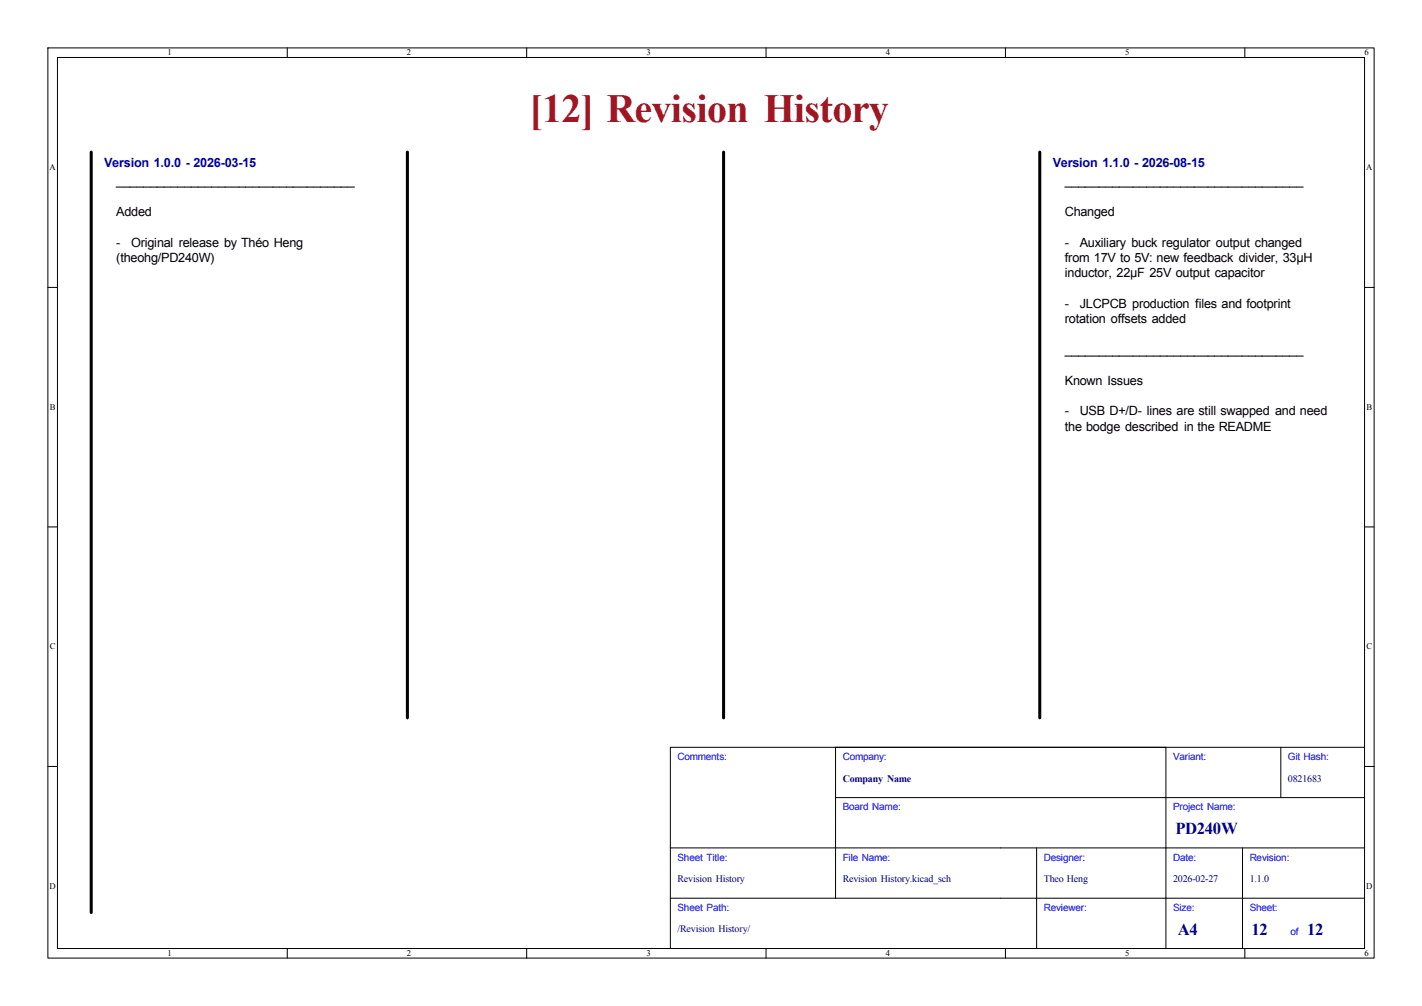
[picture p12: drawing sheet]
<svg xmlns="http://www.w3.org/2000/svg" width="297mm" height="210mm" viewBox="0 0 297 210" stroke-linecap="round" stroke-linejoin="round" font-family="sans-serif">
<defs><g id="words">
<text font-size="8.4" fill="#a21622" x="110.6" y="25.5">[12] Revision History</text>
<g font-size="3.5" fill="#00007f">
<text x="245.5" y="174.1">PD240W</text>
<text x="246" y="195.1">A4</text>
<text x="261.4" y="195.1">12</text>
<text x="273" y="195.1">12</text>
</g>
<g font-size="2.7" fill="#0000c2">
<text x="21.7" y="34.9">Version 1.0.0 - 2026-03-15</text>
<text x="219.9" y="34.9">Version 1.1.0 - 2026-08-15</text>
</g>
<g font-size="2.7">
<text x="24.3" y="38.7">___________________________________</text>
<text x="222.4" y="38.7">___________________________________</text>
<text x="24.3" y="45.1">Added</text>
<text x="222.4" y="45.1">Changed</text>
<text x="24.3" y="51.5">-</text>
<text x="27.4" y="51.5">Original release by Théo Heng</text>
<text x="222.4" y="51.5">-</text>
<text x="225.5" y="51.5">Auxiliary buck regulator output changed</text>
<text x="24.3" y="54.7">(theohg/PD240W)</text>
<text x="222.4" y="54.7">from 17V to 5V: new feedback divider, 33µH</text>
<text x="222.4" y="57.9">inductor, 22µF 25V output capacitor</text>
<text x="222.4" y="64.3">-</text>
<text x="225.5" y="64.3">JLCPCB production files and footprint</text>
<text x="222.4" y="67.5">rotation offsets added</text>
<text x="222.4" y="73.9">___________________________________</text>
<text x="222.4" y="80.3">Known Issues</text>
<text x="222.4" y="86.7">-</text>
<text x="222.4" y="89.9">the bodge described in the README</text>
<text x="225.5" y="86.7">USB D+/D- lines are still swapped and need</text>
</g>
<g font-size="2.1" fill="#00f">
<text x="141.5" y="158.7">Comments:</text>
<text x="176" y="158.7">Company:</text>
<text x="245" y="158.7">Variant:</text>
<text x="269" y="158.7">Git Hash:</text>
<text x="176" y="169.2">Board Name:</text>
<text x="245" y="169.2">Project Name:</text>
<text x="141.5" y="179.7">Sheet Title:</text>
<text x="176" y="179.7">File Name:</text>
<text x="218" y="179.7">Designer:</text>
<text x="245" y="179.7">Date:</text>
<text x="261" y="179.7">Revision:</text>
<text x="141.5" y="190.2">Sheet Path:</text>
<text x="218" y="190.2">Reviewer:</text>
<text x="245" y="190.2">Size:</text>
<text x="261" y="190.2">Sheet:</text>
<text x="269.5" y="195.2">of</text>
</g>
<g font-size="2.1" fill="#00007f">
<text x="176" y="163.2">Company Name</text>
<text x="269" y="163.2">0821683</text>
<text x="141.5" y="184.2">Revision History</text>
<text x="176" y="184.2">Revision History.kicad_sch</text>
<text x="218" y="184.2">Theo Heng</text>
<text x="245" y="184.2">2026-02-27</text>
<text x="261" y="184.2">1.1.0</text>
<text x="141.5" y="194.7">/Revision History/</text>
</g>
<g font-size="1.8">
<text x="35" y="11.6">1</text>
<text x="85" y="11.6">2</text>
<text x="135" y="11.6">3</text>
<text x="185" y="11.6">4</text>
<text x="235" y="11.6">5</text>
<text x="285" y="11.6">6</text>
<text x="10.3" y="35.6">A</text>
<text x="285.3" y="35.6">A</text>
<text x="10.4" y="85.6">B</text>
<text x="285.4" y="85.6">B</text>
<text x="10.4" y="135.6">C</text>
<text x="285.4" y="135.6">C</text>
<text x="10.3" y="185.6">D</text>
<text x="285.3" y="185.6">D</text>
<text x="35" y="199.6">1</text>
<text x="85" y="199.6">2</text>
<text x="135" y="199.6">3</text>
<text x="185" y="199.6">4</text>
<text x="235" y="199.6">5</text>
<text x="285" y="199.6">6</text>
</g>
</g></defs>
<g fill="none" stroke="#000" stroke-width=".21">
<path d="M10 10h277v190h-277zM12 12h273v186h-273zM60 10v2M110 10v2M160 10v2M210 10v2M260 10v2M10 60h2M285 60h2M10 110h2M285 110h2M174.5 156v31.5"/>
<path d="M243.5 156v42M267.5 156v10.5M285 156h-145v42M10 160h2M140 177h145M174.5 166.5h110.5M216.5 177v21M259.5 177v21M285 160h2M60 198v2M110 198v2M140 187.5h145"/>
<path d="M160 198v2M210 198v2M260 198v2"/>
</g>
<path d="M19 31.8v158.7M85.1 31.8v118.1M151.1 31.8v118.1M217.2 31.8v118.1" fill="none" stroke="#000" stroke-width=".63"/>
<use href="#words"/>
</svg>
